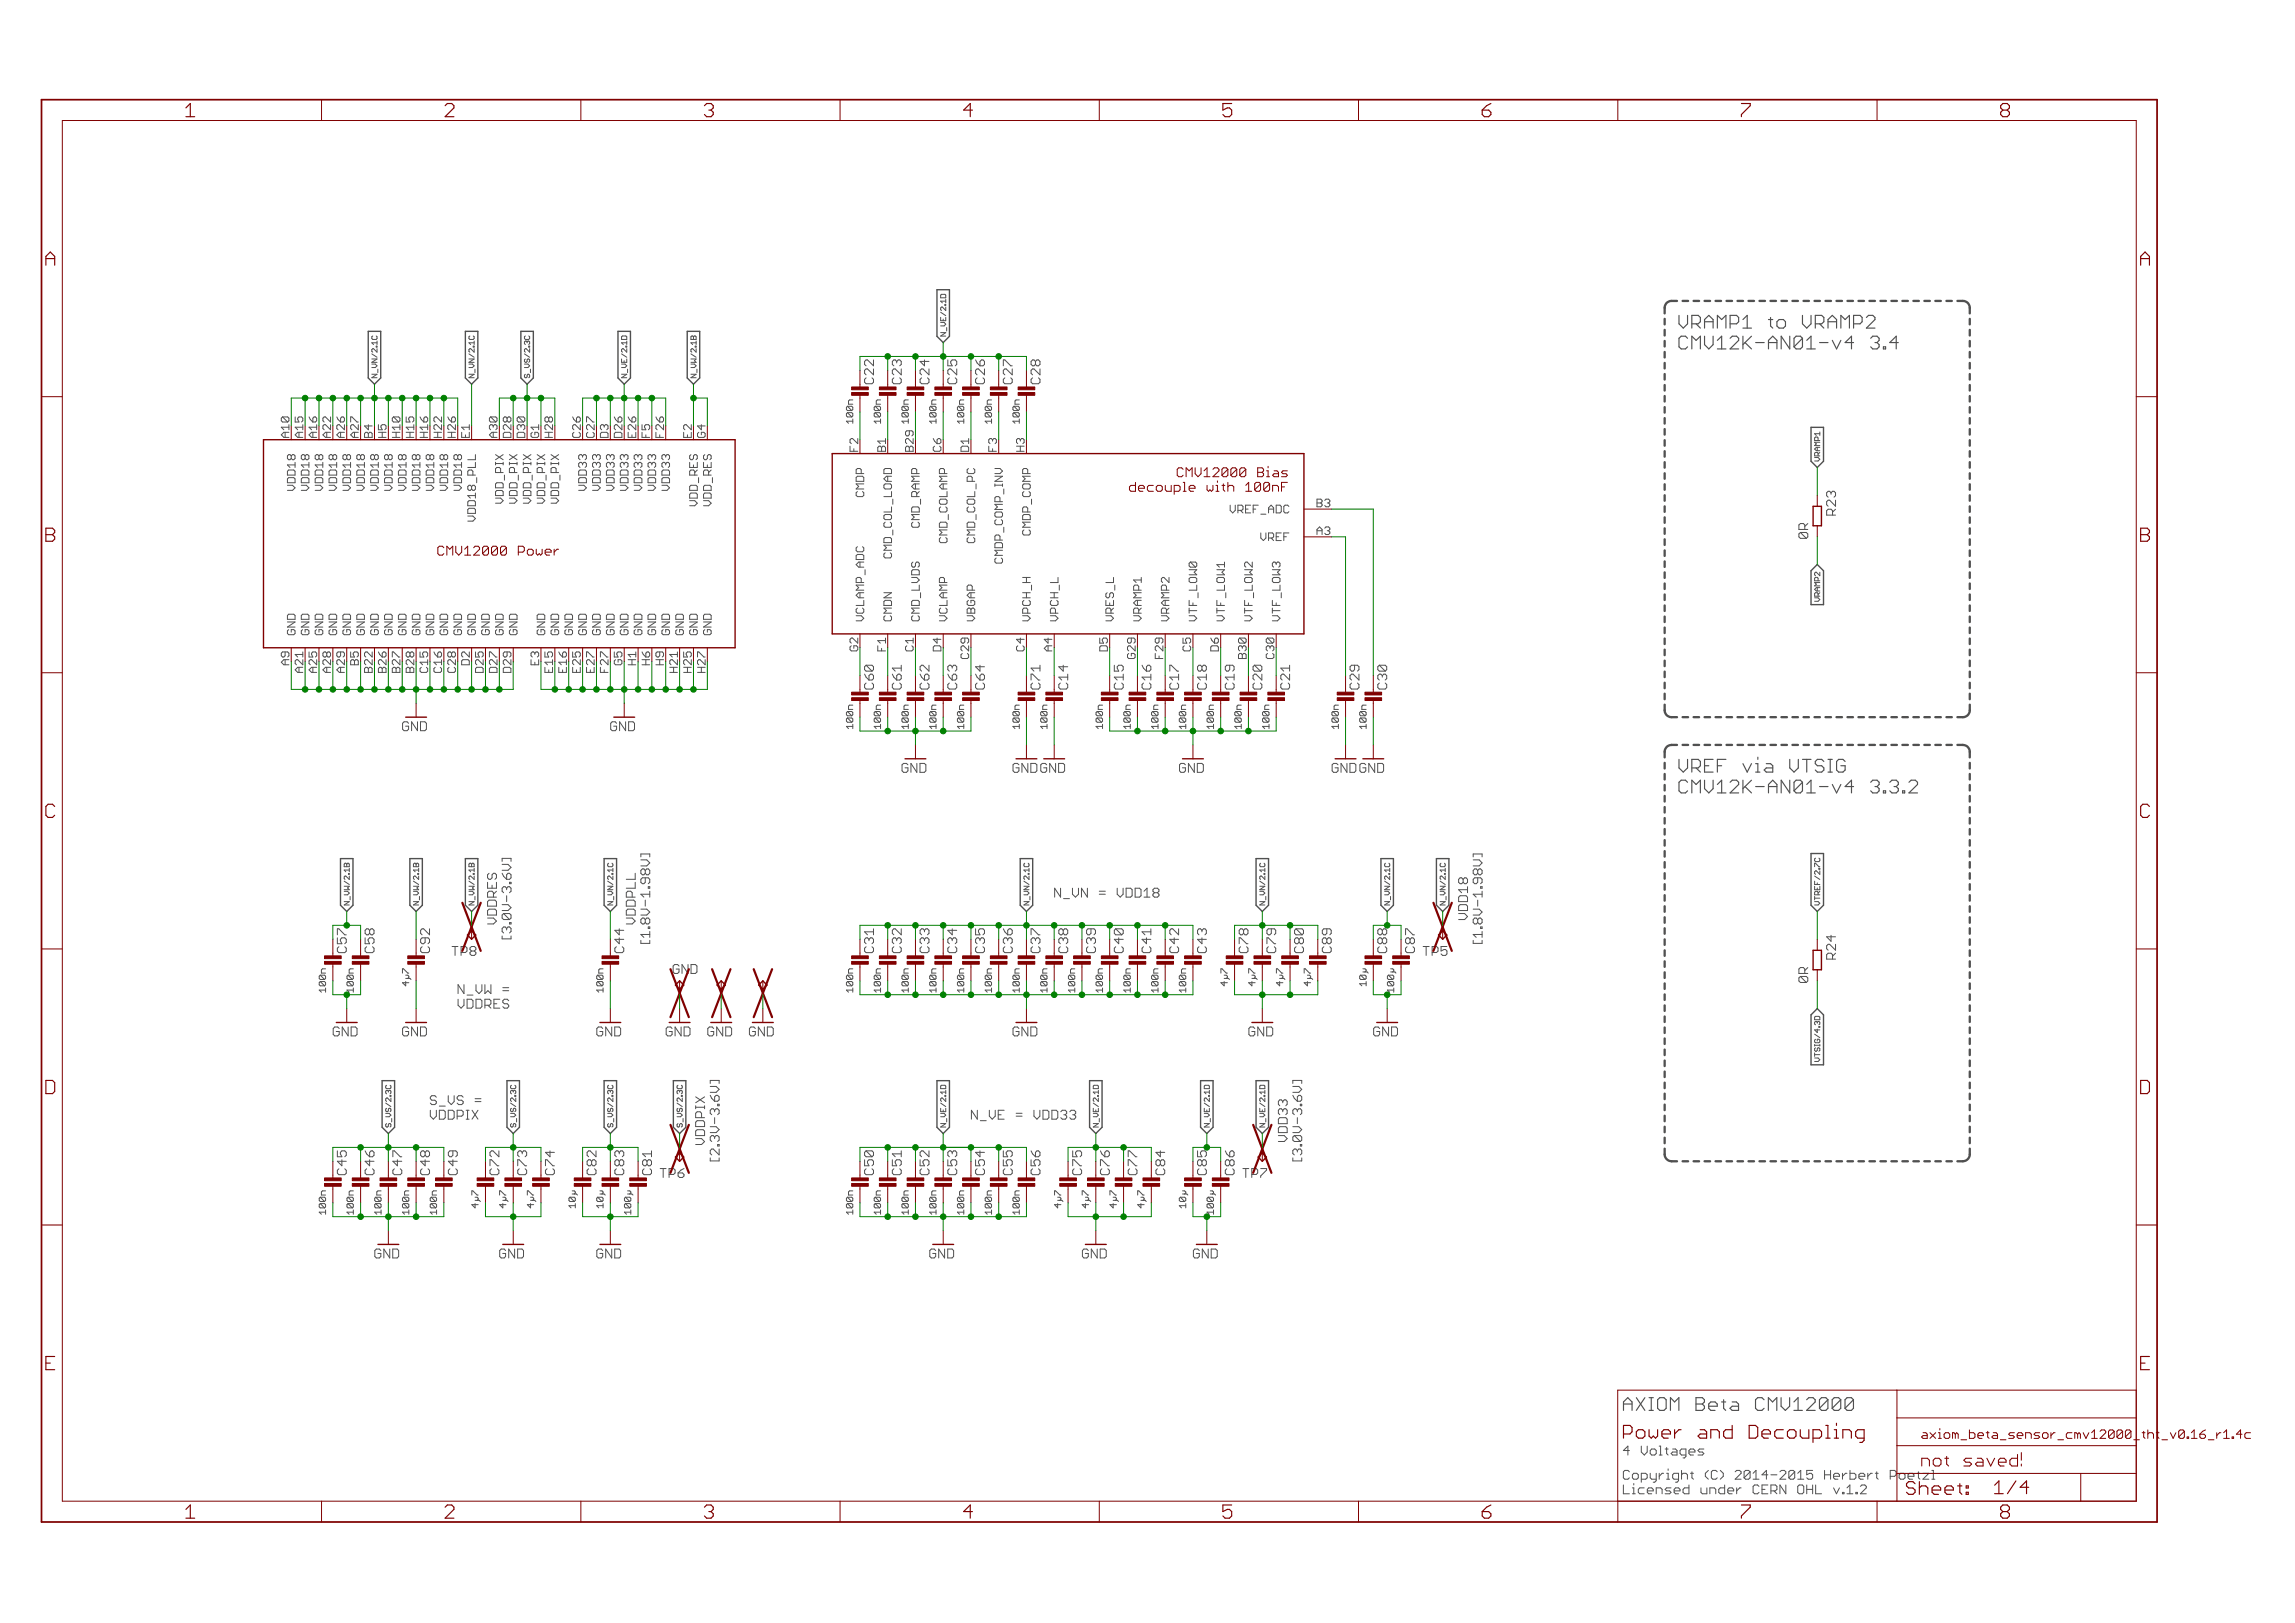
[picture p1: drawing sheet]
<svg xmlns="http://www.w3.org/2000/svg" width="420mm" height="297mm" viewBox="0 0 420 297" stroke-linecap="round" stroke-linejoin="round" font-family="sans-serif">
<defs><g id="words">
<g font-size="3.7" fill="#800000">
<text x="34" y="21.4">1</text>
<text x="81.5" y="21.4">2</text>
<text x="129" y="21.4">3</text>
<text x="176.4" y="21.4">4</text>
<text x="223.9" y="21.4">5</text>
<text x="271.4" y="21.4">6</text>
<text x="318.8" y="21.4">7</text>
<text x="366.3" y="21.4">8</text>
<text x="8.4" y="48.6">A</text>
<text x="391.9" y="48.6">A</text>
<text x="8.4" y="99.2">B</text>
<text x="391.9" y="99.2">B</text>
<text x="8.4" y="149.7">C</text>
<text x="391.9" y="149.7">C</text>
<text x="8.4" y="200.2">D</text>
<text x="391.9" y="200.2">D</text>
<text x="8.4" y="250.8">E</text>
<text x="391.9" y="250.8">E</text>
<text x="34" y="277.9">1</text>
<text x="81.5" y="277.9">2</text>
<text x="129" y="277.9">3</text>
<text x="176.4" y="277.9">4</text>
<text x="223.9" y="277.9">5</text>
<text x="271.4" y="277.9">6</text>
<text x="318.8" y="277.9">7</text>
<text x="366.3" y="277.9">8</text>
</g>
<g font-size="3.6" fill="#505050">
<text x="307.3" y="60.2">VRAMP1 to VRAMP2</text>
<text x="307.3" y="64">CMV12K-AN01-v4</text>
<text x="339.7" y="64">3.4</text>
<text x="307.3" y="141.4">VREF via VTSIG</text>
<text x="307.3" y="145.2">CMV12K-AN01-v4</text>
<text x="339.7" y="145.2">3.3.2</text>
<text x="297.1" y="258.2">AXIOM Beta CMV12000</text>
</g>
<g font-size="3.6" fill="#800000">
<text x="297.1" y="263.3">Power and Decoupling</text>
<text x="365.1" y="273.5">1/4</text>
</g>
<text font-size="3.2" fill="#800000" x="351.7" y="268.4">not saved!</text>
<g font-size="2.5" fill="#008000">
<text x="160" y="70.3" transform="rotate(-90 160 70.3)">C22</text>
<text x="165.1" y="70.3" transform="rotate(-90 165.1 70.3)">C23</text>
<text x="170.1" y="70.3" transform="rotate(-90 170.1 70.3)">C24</text>
<text x="175.2" y="70.3" transform="rotate(-90 175.2 70.3)">C25</text>
<text x="180.3" y="70.3" transform="rotate(-90 180.3 70.3)">C26</text>
<text x="185.4" y="70.3" transform="rotate(-90 185.4 70.3)">C27</text>
<text x="190.5" y="70.3" transform="rotate(-90 190.5 70.3)">C28</text>
<text x="63.5" y="174.4" transform="rotate(-90 63.5 174.4)">C57</text>
<text x="68.6" y="174.4" transform="rotate(-90 68.6 174.4)">C58</text>
<text x="160" y="174.4" transform="rotate(-90 160 174.4)">C31</text>
<text x="165.1" y="174.4" transform="rotate(-90 165.1 174.4)">C32</text>
<text x="170.1" y="174.4" transform="rotate(-90 170.1 174.4)">C33</text>
<text x="175.2" y="174.4" transform="rotate(-90 175.2 174.4)">C34</text>
<text x="180.3" y="174.4" transform="rotate(-90 180.3 174.4)">C35</text>
<text x="185.4" y="174.4" transform="rotate(-90 185.4 174.4)">C36</text>
<text x="190.5" y="174.4" transform="rotate(-90 190.5 174.4)">C37</text>
<text x="195.5" y="174.4" transform="rotate(-90 195.5 174.4)">C38</text>
<text x="200.6" y="174.4" transform="rotate(-90 200.6 174.4)">C39</text>
<text x="205.7" y="174.4" transform="rotate(-90 205.7 174.4)">C40</text>
<text x="210.8" y="174.4" transform="rotate(-90 210.8 174.4)">C41</text>
<text x="215.9" y="174.4" transform="rotate(-90 215.9 174.4)">C42</text>
<text x="220.9" y="174.4" transform="rotate(-90 220.9 174.4)">C43</text>
<text x="228.6" y="174.4" transform="rotate(-90 228.6 174.4)">C78</text>
<text x="233.6" y="174.4" transform="rotate(-90 233.6 174.4)">C79</text>
<text x="238.7" y="174.4" transform="rotate(-90 238.7 174.4)">C80</text>
<text x="243.8" y="174.4" transform="rotate(-90 243.8 174.4)">C89</text>
<text x="254" y="174.4" transform="rotate(-90 254 174.4)">C88</text>
<text x="259" y="174.4" transform="rotate(-90 259 174.4)">C87</text>
<text x="63.5" y="215.1" transform="rotate(-90 63.5 215.1)">C45</text>
<text x="68.6" y="215.1" transform="rotate(-90 68.6 215.1)">C46</text>
<text x="73.6" y="215.1" transform="rotate(-90 73.6 215.1)">C47</text>
<text x="78.7" y="215.1" transform="rotate(-90 78.7 215.1)">C48</text>
<text x="83.8" y="215.1" transform="rotate(-90 83.8 215.1)">C49</text>
<text x="91.4" y="215.1" transform="rotate(-90 91.4 215.1)">C72</text>
<text x="96.5" y="215.1" transform="rotate(-90 96.5 215.1)">C73</text>
<text x="101.6" y="215.1" transform="rotate(-90 101.6 215.1)">C74</text>
<text x="109.2" y="215.1" transform="rotate(-90 109.2 215.1)">C82</text>
<text x="114.3" y="215.1" transform="rotate(-90 114.3 215.1)">C83</text>
<text x="119.3" y="215.1" transform="rotate(-90 119.3 215.1)">C81</text>
<text x="160" y="215.1" transform="rotate(-90 160 215.1)">C50</text>
<text x="165.1" y="215.1" transform="rotate(-90 165.1 215.1)">C51</text>
<text x="170.1" y="215.1" transform="rotate(-90 170.1 215.1)">C52</text>
<text x="175.2" y="215.1" transform="rotate(-90 175.2 215.1)">C53</text>
<text x="180.3" y="215.1" transform="rotate(-90 180.3 215.1)">C54</text>
<text x="185.4" y="215.1" transform="rotate(-90 185.4 215.1)">C55</text>
<text x="190.5" y="215.1" transform="rotate(-90 190.5 215.1)">C56</text>
<text x="198.1" y="215.1" transform="rotate(-90 198.1 215.1)">C75</text>
<text x="203.2" y="215.1" transform="rotate(-90 203.2 215.1)">C76</text>
<text x="208.2" y="215.1" transform="rotate(-90 208.2 215.1)">C77</text>
<text x="213.3" y="215.1" transform="rotate(-90 213.3 215.1)">C84</text>
<text x="220.9" y="215.1" transform="rotate(-90 220.9 215.1)">C85</text>
<text x="226" y="215.1" transform="rotate(-90 226 215.1)">C86</text>
</g>
<g font-size="2.5" fill="#800000">
<text x="207.6" y="90">decouple with 100nF</text>
<text x="216.6" y="87.3">CMV12000 Bias</text>
<text x="80.9" y="101.7">CMV12000 Power</text>
<text x="160" y="126.2" transform="rotate(-90 160 126.2)">C60</text>
<text x="165.1" y="126.2" transform="rotate(-90 165.1 126.2)">C61</text>
<text x="170.1" y="126.2" transform="rotate(-90 170.1 126.2)">C62</text>
<text x="175.2" y="126.2" transform="rotate(-90 175.2 126.2)">C63</text>
<text x="180.3" y="126.2" transform="rotate(-90 180.3 126.2)">C64</text>
<text x="190.5" y="126.2" transform="rotate(-90 190.5 126.2)">C71</text>
<text x="195.5" y="126.2" transform="rotate(-90 195.5 126.2)">C14</text>
<text x="205.7" y="126.2" transform="rotate(-90 205.7 126.2)">C15</text>
<text x="210.8" y="126.2" transform="rotate(-90 210.8 126.2)">C16</text>
<text x="215.9" y="126.2" transform="rotate(-90 215.9 126.2)">C17</text>
<text x="220.9" y="126.2" transform="rotate(-90 220.9 126.2)">C18</text>
<text x="226" y="126.2" transform="rotate(-90 226 126.2)">C19</text>
<text x="231.1" y="126.2" transform="rotate(-90 231.1 126.2)">C20</text>
<text x="236.2" y="126.2" transform="rotate(-90 236.2 126.2)">C21</text>
<text x="248.9" y="126.2" transform="rotate(-90 248.9 126.2)">C29</text>
<text x="254" y="126.2" transform="rotate(-90 254 126.2)">C30</text>
<text x="73.6" y="133.8">GND</text>
<text x="111.7" y="133.8">GND</text>
<text x="165.1" y="141.4">GND</text>
<text x="185.4" y="141.4">GND GND</text>
<text x="215.9" y="141.4">GND</text>
<text x="243.8" y="141.4">GND GND</text>
<text x="78.7" y="174.4" transform="rotate(-90 78.7 174.4)">C92</text>
<text x="114.3" y="174.4" transform="rotate(-90 114.3 174.4)">C44</text>
<text x="60.9" y="189.7">GND</text>
<text x="73.6" y="189.7">GND</text>
<text x="109.2" y="189.7">GND</text>
<text x="121.9" y="189.7">GND</text>
<text x="129.5" y="189.7">GND</text>
<text x="137.1" y="189.7">GND</text>
<text x="185.4" y="189.7">GND</text>
<text x="228.6" y="189.7">GND</text>
<text x="251.4" y="189.7">GND</text>
<text x="68.6" y="230.3">GND</text>
<text x="91.4" y="230.3">GND</text>
<text x="109.2" y="230.3">GND</text>
<text x="170.1" y="230.3">GND</text>
<text x="198.1" y="230.3">GND</text>
<text x="218.4" y="230.3">GND</text>
<text x="297.1" y="270.8">Copyright (C) 2014-2015 Herbert Poetzl</text>
</g>
<g font-size="2.5" fill="#505050">
<text x="336.1" y="94.1" transform="rotate(-90 336.1 94.1)">R23</text>
<text x="331" y="98.5" transform="rotate(-90 331 98.5)">0R</text>
<text x="193" y="164.3">N_VN = VDD18</text>
<text x="91" y="168.8" transform="rotate(-90 91 168.8)">VDDRES</text>
<text x="93.6" y="172.5" transform="rotate(-90 93.6 172.5)">[3.0V-3.6V]</text>
<text x="116.4" y="168.8" transform="rotate(-90 116.4 168.8)">VDDPLL</text>
<text x="119" y="173.3" transform="rotate(-90 119 173.3)">[1.8V-1.98V]</text>
<text x="268.8" y="168" transform="rotate(-90 268.8 168)">VDD18</text>
<text x="271.4" y="173.3" transform="rotate(-90 271.4 173.3)">[1.8V-1.98V]</text>
<text x="83.1" y="174.9">TP8</text>
<text x="123.2" y="178.2">GND</text>
<text x="260.9" y="174.9">TP5</text>
<text x="331" y="179.7" transform="rotate(-90 331 179.7)">0R</text>
<text x="336.1" y="175.4" transform="rotate(-90 336.1 175.4)">R24</text>
<text x="83.8" y="181.9">N_VW =</text>
<text x="83.8" y="184.6">VDDRES</text>
<text x="78.7" y="202.2">S_VS =</text>
<text x="78.7" y="204.9">VDDPIX</text>
<text x="129.1" y="209.4" transform="rotate(-90 129.1 209.4)">VDDPIX</text>
<text x="177.8" y="204.9">N_VE = VDD33</text>
<text x="235.7" y="208.7" transform="rotate(-90 235.7 208.7)">VDD33</text>
<text x="121.2" y="215.6">TP6</text>
<text x="131.7" y="213.2" transform="rotate(-90 131.7 213.2)">[2.3V-3.6V]</text>
<text x="227.9" y="215.6">TP7</text>
<text x="238.4" y="213.2" transform="rotate(-90 238.4 213.2)">[3.0V-3.6V]</text>
<text x="297.1" y="266.4">4 Voltages</text>
<text x="297.1" y="273.5">Licensed under CERN OHL v.1.2</text>
</g>
<g font-size="2.3" fill="#800000">
<text x="351.7" y="263.3">axiom_beta_sensor_cmv12000_t</text>
<text x="391.4" y="263.3">ht_v0.16_r1.4c</text>
</g>
<g font-size="2.1" fill="#505050">
<text x="53" y="80.1" transform="rotate(-90 53 80.1)">A10</text>
<text x="58" y="80.1" transform="rotate(-90 58 80.1)">A16</text>
<text x="63.1" y="80.1" transform="rotate(-90 63.1 80.1)">A26</text>
<text x="73.3" y="80.1" transform="rotate(-90 73.3 80.1)">H10</text>
<text x="78.4" y="80.1" transform="rotate(-90 78.4 80.1)">H16</text>
<text x="83.4" y="80.1" transform="rotate(-90 83.4 80.1)">H26</text>
<text x="91.1" y="80.1" transform="rotate(-90 91.1 80.1)">A30</text>
<text x="106.3" y="80.1" transform="rotate(-90 106.3 80.1)">C26</text>
<text x="113.9" y="80.1" transform="rotate(-90 113.9 80.1)">D26</text>
<text x="54.1" y="89.3" transform="rotate(-90 54.1 89.3)">VDD18</text>
<text x="56.6" y="89.3" transform="rotate(-90 56.6 89.3)">VDD18</text>
<text x="59.2" y="89.3" transform="rotate(-90 59.2 89.3)">VDD18</text>
<text x="61.7" y="89.3" transform="rotate(-90 61.7 89.3)">VDD18</text>
<text x="64.2" y="89.3" transform="rotate(-90 64.2 89.3)">VDD18</text>
<text x="66.8" y="89.3" transform="rotate(-90 66.8 89.3)">VDD18</text>
<text x="69.3" y="89.3" transform="rotate(-90 69.3 89.3)">VDD18</text>
<text x="71.9" y="89.3" transform="rotate(-90 71.9 89.3)">VDD18</text>
<text x="74.4" y="89.3" transform="rotate(-90 74.4 89.3)">VDD18</text>
<text x="76.9" y="89.3" transform="rotate(-90 76.9 89.3)">VDD18</text>
<text x="79.5" y="89.3" transform="rotate(-90 79.5 89.3)">VDD18</text>
<text x="82" y="89.3" transform="rotate(-90 82 89.3)">VDD18</text>
<text x="84.6" y="89.3" transform="rotate(-90 84.6 89.3)">VDD18</text>
<text x="107.4" y="89.3" transform="rotate(-90 107.4 89.3)">VDD33</text>
<text x="110" y="89.3" transform="rotate(-90 110 89.3)">VDD33</text>
<text x="112.5" y="89.3" transform="rotate(-90 112.5 89.3)">VDD33</text>
<text x="115" y="89.3" transform="rotate(-90 115 89.3)">VDD33</text>
<text x="117.6" y="89.3" transform="rotate(-90 117.6 89.3)">VDD33</text>
<text x="120.1" y="89.3" transform="rotate(-90 120.1 89.3)">VDD33</text>
<text x="122.7" y="89.3" transform="rotate(-90 122.7 89.3)">VDD33</text>
<text x="87.1" y="94.4" transform="rotate(-90 87.1 94.4)">VDD18_PLL</text>
<text x="92.2" y="91.8" transform="rotate(-90 92.2 91.8)">VDD_PIX</text>
<text x="94.7" y="91.8" transform="rotate(-90 94.7 91.8)">VDD_PIX</text>
<text x="97.3" y="91.8" transform="rotate(-90 97.3 91.8)">VDD_PIX</text>
<text x="99.8" y="91.8" transform="rotate(-90 99.8 91.8)">VDD_PIX</text>
<text x="102.3" y="91.8" transform="rotate(-90 102.3 91.8)">VDD_PIX</text>
<text x="127.7" y="91.8" transform="rotate(-90 127.7 91.8)">VDD_RES</text>
<text x="130.3" y="91.8" transform="rotate(-90 130.3 91.8)">VDD_RES</text>
<text x="158.2" y="90.5" transform="rotate(-90 158.2 90.5)">CMDP</text>
<text x="168.4" y="95.7" transform="rotate(-90 168.4 95.7)">CMD_RAMP</text>
<text x="226.1" y="93.9">VREF_ADC</text>
<text x="241.1" y="92.8">B3</text>
<text x="163.3" y="100.8" transform="rotate(-90 163.3 100.8)">CMD_COL_LOAD</text>
<text x="173.4" y="98.3" transform="rotate(-90 173.4 98.3)">CMD_COLAMP</text>
<text x="178.5" y="98.3" transform="rotate(-90 178.5 98.3)">CMD_COL_PC</text>
<text x="188.7" y="97" transform="rotate(-90 188.7 97)">CMDP_COMP</text>
<text x="231.2" y="99">VREF</text>
<text x="241.1" y="97.9">A3</text>
<text x="183.6" y="102.1" transform="rotate(-90 183.6 102.1)">CMDP_COMP_INV</text>
<text x="158.2" y="113.7" transform="rotate(-90 158.2 113.7)">VCLAMP_ADC</text>
<text x="163.3" y="113.7" transform="rotate(-90 163.3 113.7)">CMDN</text>
<text x="168.4" y="113.7" transform="rotate(-90 168.4 113.7)">CMD_LVDS</text>
<text x="173.4" y="113.7" transform="rotate(-90 173.4 113.7)">VCLAMP</text>
<text x="178.5" y="113.7" transform="rotate(-90 178.5 113.7)">VBGAP</text>
<text x="188.7" y="113.7" transform="rotate(-90 188.7 113.7)">VPCH_H</text>
<text x="193.8" y="113.7" transform="rotate(-90 193.8 113.7)">VPCH_L</text>
<text x="203.9" y="113.7" transform="rotate(-90 203.9 113.7)">VRES_L</text>
<text x="209" y="113.7" transform="rotate(-90 209 113.7)">VRAMP1</text>
<text x="214.1" y="113.7" transform="rotate(-90 214.1 113.7)">VRAMP2</text>
<text x="219.2" y="113.7" transform="rotate(-90 219.2 113.7)">VTF_LOW0</text>
<text x="224.2" y="113.7" transform="rotate(-90 224.2 113.7)">VTF_LOW1</text>
<text x="229.3" y="113.7" transform="rotate(-90 229.3 113.7)">VTF_LOW2</text>
<text x="234.4" y="113.7" transform="rotate(-90 234.4 113.7)">VTF_LOW3</text>
<text x="54.1" y="116.2" transform="rotate(-90 54.1 116.2)">GND</text>
<text x="56.6" y="116.2" transform="rotate(-90 56.6 116.2)">GND</text>
<text x="59.2" y="116.2" transform="rotate(-90 59.2 116.2)">GND</text>
<text x="61.7" y="116.2" transform="rotate(-90 61.7 116.2)">GND</text>
<text x="64.2" y="116.2" transform="rotate(-90 64.2 116.2)">GND</text>
<text x="66.8" y="116.2" transform="rotate(-90 66.8 116.2)">GND</text>
<text x="69.3" y="116.2" transform="rotate(-90 69.3 116.2)">GND</text>
<text x="71.9" y="116.2" transform="rotate(-90 71.9 116.2)">GND</text>
<text x="74.4" y="116.2" transform="rotate(-90 74.4 116.2)">GND</text>
<text x="76.9" y="116.2" transform="rotate(-90 76.9 116.2)">GND</text>
<text x="79.5" y="116.2" transform="rotate(-90 79.5 116.2)">GND</text>
<text x="82" y="116.2" transform="rotate(-90 82 116.2)">GND</text>
<text x="84.6" y="116.2" transform="rotate(-90 84.6 116.2)">GND</text>
<text x="87.1" y="116.2" transform="rotate(-90 87.1 116.2)">GND</text>
<text x="89.6" y="116.2" transform="rotate(-90 89.6 116.2)">GND</text>
<text x="92.2" y="116.2" transform="rotate(-90 92.2 116.2)">GND</text>
<text x="94.7" y="116.2" transform="rotate(-90 94.7 116.2)">GND</text>
<text x="99.8" y="116.2" transform="rotate(-90 99.8 116.2)">GND</text>
<text x="102.3" y="116.2" transform="rotate(-90 102.3 116.2)">GND</text>
<text x="104.9" y="116.2" transform="rotate(-90 104.9 116.2)">GND</text>
<text x="107.4" y="116.2" transform="rotate(-90 107.4 116.2)">GND</text>
<text x="110" y="116.2" transform="rotate(-90 110 116.2)">GND</text>
<text x="112.5" y="116.2" transform="rotate(-90 112.5 116.2)">GND</text>
<text x="115" y="116.2" transform="rotate(-90 115 116.2)">GND</text>
<text x="117.6" y="116.2" transform="rotate(-90 117.6 116.2)">GND</text>
<text x="120.1" y="116.2" transform="rotate(-90 120.1 116.2)">GND</text>
<text x="122.7" y="116.2" transform="rotate(-90 122.7 116.2)">GND</text>
<text x="125.2" y="116.2" transform="rotate(-90 125.2 116.2)">GND</text>
<text x="127.7" y="116.2" transform="rotate(-90 127.7 116.2)">GND</text>
<text x="130.3" y="116.2" transform="rotate(-90 130.3 116.2)">GND</text>
<text x="60.6" y="122.8" transform="rotate(-90 60.6 122.8)">A28</text>
<text x="70.7" y="122.8" transform="rotate(-90 70.7 122.8)">B26</text>
<text x="75.8" y="122.8" transform="rotate(-90 75.8 122.8)">B28</text>
<text x="83.4" y="122.8" transform="rotate(-90 83.4 122.8)">C28</text>
<text x="88.5" y="122.8" transform="rotate(-90 88.5 122.8)">D25</text>
<text x="103.8" y="122.8" transform="rotate(-90 103.8 122.8)">E16</text>
<text x="119" y="121.5" transform="rotate(-90 119 121.5)">H6</text>
<text x="126.6" y="122.8" transform="rotate(-90 126.6 122.8)">H25</text>
</g>
<g font-size="2.1" fill="#800000">
<text x="55.5" y="80.1" transform="rotate(-90 55.5 80.1)">A15</text>
<text x="60.6" y="80.1" transform="rotate(-90 60.6 80.1)">A22</text>
<text x="65.7" y="80.1" transform="rotate(-90 65.7 80.1)">A27</text>
<text x="68.2" y="80.1" transform="rotate(-90 68.2 80.1)">B4</text>
<text x="70.7" y="80.1" transform="rotate(-90 70.7 80.1)">H5</text>
<text x="75.8" y="80.1" transform="rotate(-90 75.8 80.1)">H15</text>
<text x="80.9" y="80.1" transform="rotate(-90 80.9 80.1)">H22</text>
<text x="86" y="80.1" transform="rotate(-90 86 80.1)">E1</text>
<text x="93.6" y="80.1" transform="rotate(-90 93.6 80.1)">D28</text>
<text x="96.1" y="80.1" transform="rotate(-90 96.1 80.1)">D30</text>
<text x="98.7" y="80.1" transform="rotate(-90 98.7 80.1)">G1</text>
<text x="101.2" y="80.1" transform="rotate(-90 101.2 80.1)">H28</text>
<text x="108.8" y="80.1" transform="rotate(-90 108.8 80.1)">C27</text>
<text x="111.4" y="80.1" transform="rotate(-90 111.4 80.1)">D3</text>
<text x="116.5" y="80.1" transform="rotate(-90 116.5 80.1)">E26</text>
<text x="119" y="80.1" transform="rotate(-90 119 80.1)">F5</text>
<text x="121.5" y="80.1" transform="rotate(-90 121.5 80.1)">F26</text>
<text x="126.6" y="80.1" transform="rotate(-90 126.6 80.1)">E2</text>
<text x="129.2" y="80.1" transform="rotate(-90 129.2 80.1)">G4</text>
<text x="157.1" y="82.7" transform="rotate(-90 157.1 82.7)">F2</text>
<text x="162.2" y="82.7" transform="rotate(-90 162.2 82.7)">B1</text>
<text x="167.2" y="82.7" transform="rotate(-90 167.2 82.7)">B29</text>
<text x="172.3" y="82.7" transform="rotate(-90 172.3 82.7)">C6</text>
<text x="177.4" y="82.7" transform="rotate(-90 177.4 82.7)">D1</text>
<text x="182.5" y="82.7" transform="rotate(-90 182.5 82.7)">F3</text>
<text x="187.6" y="82.7" transform="rotate(-90 187.6 82.7)">H3</text>
<text x="157.1" y="119" transform="rotate(-90 157.1 119)">G2</text>
<text x="162.2" y="119" transform="rotate(-90 162.2 119)">F1</text>
<text x="167.2" y="119" transform="rotate(-90 167.2 119)">C1</text>
<text x="172.3" y="119" transform="rotate(-90 172.3 119)">D4</text>
<text x="187.6" y="119" transform="rotate(-90 187.6 119)">C4</text>
<text x="192.6" y="119" transform="rotate(-90 192.6 119)">A4</text>
<text x="202.8" y="119" transform="rotate(-90 202.8 119)">D5</text>
<text x="218" y="119" transform="rotate(-90 218 119)">C5</text>
<text x="223.1" y="119" transform="rotate(-90 223.1 119)">D6</text>
<text x="53" y="121.5" transform="rotate(-90 53 121.5)">A9</text>
<text x="55.5" y="122.8" transform="rotate(-90 55.5 122.8)">A21</text>
<text x="58" y="122.8" transform="rotate(-90 58 122.8)">A25</text>
<text x="63.1" y="122.8" transform="rotate(-90 63.1 122.8)">A29</text>
<text x="65.7" y="121.5" transform="rotate(-90 65.7 121.5)">B5</text>
<text x="68.2" y="122.8" transform="rotate(-90 68.2 122.8)">B22</text>
<text x="73.3" y="122.8" transform="rotate(-90 73.3 122.8)">B27</text>
<text x="78.4" y="122.8" transform="rotate(-90 78.4 122.8)">C15</text>
<text x="80.9" y="122.8" transform="rotate(-90 80.9 122.8)">C16</text>
<text x="86" y="121.5" transform="rotate(-90 86 121.5)">D2</text>
<text x="91.1" y="122.8" transform="rotate(-90 91.1 122.8)">D27</text>
<text x="93.6" y="122.8" transform="rotate(-90 93.6 122.8)">D29</text>
<text x="98.7" y="121.5" transform="rotate(-90 98.7 121.5)">E3</text>
<text x="101.2" y="122.8" transform="rotate(-90 101.2 122.8)">E15</text>
<text x="106.3" y="122.8" transform="rotate(-90 106.3 122.8)">E25</text>
<text x="108.8" y="122.8" transform="rotate(-90 108.8 122.8)">E27</text>
<text x="111.4" y="122.8" transform="rotate(-90 111.4 122.8)">F27</text>
<text x="113.9" y="121.5" transform="rotate(-90 113.9 121.5)">G5</text>
<text x="116.5" y="121.5" transform="rotate(-90 116.5 121.5)">H1</text>
<text x="121.5" y="121.5" transform="rotate(-90 121.5 121.5)">H9</text>
<text x="124.1" y="122.8" transform="rotate(-90 124.1 122.8)">H21</text>
<text x="129.2" y="122.8" transform="rotate(-90 129.2 122.8)">H27</text>
<text x="177.4" y="120.3" transform="rotate(-90 177.4 120.3)">C29</text>
<text x="207.9" y="120.3" transform="rotate(-90 207.9 120.3)">G29</text>
<text x="213" y="120.3" transform="rotate(-90 213 120.3)">F29</text>
<text x="228.2" y="120.3" transform="rotate(-90 228.2 120.3)">B30</text>
<text x="233.3" y="120.3" transform="rotate(-90 233.3 120.3)">C30</text>
</g>
<g font-size="1.8" fill="#505050">
<text x="156.2" y="77.2" transform="rotate(-90 156.2 77.2)">100n</text>
<text x="161.3" y="77.2" transform="rotate(-90 161.3 77.2)">100n</text>
<text x="166.3" y="77.2" transform="rotate(-90 166.3 77.2)">100n</text>
<text x="171.4" y="77.2" transform="rotate(-90 171.4 77.2)">100n</text>
<text x="176.5" y="77.2" transform="rotate(-90 176.5 77.2)">100n</text>
<text x="181.6" y="77.2" transform="rotate(-90 181.6 77.2)">100n</text>
<text x="186.7" y="77.2" transform="rotate(-90 186.7 77.2)">100n</text>
<text x="156.2" y="133" transform="rotate(-90 156.2 133)">100n</text>
<text x="161.3" y="133" transform="rotate(-90 161.3 133)">100n</text>
<text x="166.3" y="133" transform="rotate(-90 166.3 133)">100n</text>
<text x="171.4" y="133" transform="rotate(-90 171.4 133)">100n</text>
<text x="176.5" y="133" transform="rotate(-90 176.5 133)">100n</text>
<text x="186.7" y="133" transform="rotate(-90 186.7 133)">100n</text>
<text x="191.7" y="133" transform="rotate(-90 191.7 133)">100n</text>
<text x="201.9" y="133" transform="rotate(-90 201.9 133)">100n</text>
<text x="207" y="133" transform="rotate(-90 207 133)">100n</text>
<text x="212.1" y="133" transform="rotate(-90 212.1 133)">100n</text>
<text x="217.1" y="133" transform="rotate(-90 217.1 133)">100n</text>
<text x="222.2" y="133" transform="rotate(-90 222.2 133)">100n</text>
<text x="227.3" y="133" transform="rotate(-90 227.3 133)">100n</text>
<text x="232.4" y="133" transform="rotate(-90 232.4 133)">100n</text>
<text x="245.1" y="133" transform="rotate(-90 245.1 133)">100n</text>
<text x="250.1" y="133" transform="rotate(-90 250.1 133)">100n</text>
<text x="59.7" y="181.3" transform="rotate(-90 59.7 181.3)">100n</text>
<text x="64.7" y="181.3" transform="rotate(-90 64.7 181.3)">100n</text>
<text x="74.9" y="180.2" transform="rotate(-90 74.9 180.2)">4µ7</text>
<text x="110.5" y="181.3" transform="rotate(-90 110.5 181.3)">100n</text>
<text x="156.2" y="181.3" transform="rotate(-90 156.2 181.3)">100n</text>
<text x="161.3" y="181.3" transform="rotate(-90 161.3 181.3)">100n</text>
<text x="166.3" y="181.3" transform="rotate(-90 166.3 181.3)">100n</text>
<text x="171.4" y="181.3" transform="rotate(-90 171.4 181.3)">100n</text>
<text x="176.5" y="181.3" transform="rotate(-90 176.5 181.3)">100n</text>
<text x="181.6" y="181.3" transform="rotate(-90 181.6 181.3)">100n</text>
<text x="186.7" y="181.3" transform="rotate(-90 186.7 181.3)">100n</text>
<text x="191.7" y="181.3" transform="rotate(-90 191.7 181.3)">100n</text>
<text x="196.8" y="181.3" transform="rotate(-90 196.8 181.3)">100n</text>
<text x="201.9" y="181.3" transform="rotate(-90 201.9 181.3)">100n</text>
<text x="207" y="181.3" transform="rotate(-90 207 181.3)">100n</text>
<text x="212.1" y="181.3" transform="rotate(-90 212.1 181.3)">100n</text>
<text x="217.1" y="181.3" transform="rotate(-90 217.1 181.3)">100n</text>
<text x="224.8" y="180.2" transform="rotate(-90 224.8 180.2)">4µ7</text>
<text x="229.8" y="180.2" transform="rotate(-90 229.8 180.2)">4µ7</text>
<text x="234.9" y="180.2" transform="rotate(-90 234.9 180.2)">4µ7</text>
<text x="240" y="180.2" transform="rotate(-90 240 180.2)">4µ7</text>
<text x="250.1" y="180.2" transform="rotate(-90 250.1 180.2)">10µ</text>
<text x="255.2" y="181.3" transform="rotate(-90 255.2 181.3)">100µ</text>
<text x="59.7" y="221.9" transform="rotate(-90 59.7 221.9)">100n</text>
<text x="64.7" y="221.9" transform="rotate(-90 64.7 221.9)">100n</text>
<text x="69.8" y="221.9" transform="rotate(-90 69.8 221.9)">100n</text>
<text x="74.9" y="221.9" transform="rotate(-90 74.9 221.9)">100n</text>
<text x="80" y="221.9" transform="rotate(-90 80 221.9)">100n</text>
<text x="87.6" y="220.8" transform="rotate(-90 87.6 220.8)">4µ7</text>
<text x="92.7" y="220.8" transform="rotate(-90 92.7 220.8)">4µ7</text>
<text x="97.8" y="220.8" transform="rotate(-90 97.8 220.8)">4µ7</text>
<text x="105.4" y="220.8" transform="rotate(-90 105.4 220.8)">10µ</text>
<text x="110.5" y="220.8" transform="rotate(-90 110.5 220.8)">10µ</text>
<text x="115.5" y="221.9" transform="rotate(-90 115.5 221.9)">100µ</text>
<text x="156.2" y="221.9" transform="rotate(-90 156.2 221.9)">100n</text>
<text x="161.3" y="221.9" transform="rotate(-90 161.3 221.9)">100n</text>
<text x="166.3" y="221.9" transform="rotate(-90 166.3 221.9)">100n</text>
<text x="171.4" y="221.9" transform="rotate(-90 171.4 221.9)">100n</text>
<text x="176.5" y="221.9" transform="rotate(-90 176.5 221.9)">100n</text>
<text x="181.6" y="221.9" transform="rotate(-90 181.6 221.9)">100n</text>
<text x="186.7" y="221.9" transform="rotate(-90 186.7 221.9)">100n</text>
<text x="194.3" y="220.8" transform="rotate(-90 194.3 220.8)">4µ7</text>
<text x="199.4" y="220.8" transform="rotate(-90 199.4 220.8)">4µ7</text>
<text x="204.4" y="220.8" transform="rotate(-90 204.4 220.8)">4µ7</text>
<text x="209.5" y="220.8" transform="rotate(-90 209.5 220.8)">4µ7</text>
<text x="217.1" y="220.8" transform="rotate(-90 217.1 220.8)">10µ</text>
<text x="222.2" y="221.9" transform="rotate(-90 222.2 221.9)">100µ</text>
</g>
<g font-size="1.4" fill="#505050">
<text x="173.2" y="61.5" transform="rotate(-90 173.2 61.5)">N_VE/2.1D</text>
<text x="69.1" y="69.2" transform="rotate(-90 69.1 69.2)">N_VN/2.1C</text>
<text x="86.8" y="69.2" transform="rotate(-90 86.8 69.2)">N_VN/2.1C</text>
<text x="97" y="69.2" transform="rotate(-90 97 69.2)">S_VS/2.3C</text>
<text x="114.8" y="69.2" transform="rotate(-90 114.8 69.2)">N_VE/2.1D</text>
<text x="127.5" y="69.2" transform="rotate(-90 127.5 69.2)">N_VW/2.1B</text>
<text x="333.2" y="84.4" transform="rotate(-90 333.2 84.4)">VRAMP1</text>
<text x="333.2" y="109.5" transform="rotate(-90 333.2 109.5)">VRAMP2</text>
<text x="64" y="165.7" transform="rotate(-90 64 165.7)">N_VW/2.1B</text>
<text x="76.7" y="165.7" transform="rotate(-90 76.7 165.7)">N_VW/2.1B</text>
<text x="86.8" y="165.7" transform="rotate(-90 86.8 165.7)">N_VW/2.1B</text>
<text x="112.2" y="165.7" transform="rotate(-90 112.2 165.7)">N_VN/2.1C</text>
<text x="188.4" y="165.7" transform="rotate(-90 188.4 165.7)">N_VN/2.1C</text>
<text x="231.6" y="165.7" transform="rotate(-90 231.6 165.7)">N_VN/2.1C</text>
<text x="254.5" y="165.7" transform="rotate(-90 254.5 165.7)">N_VN/2.1C</text>
<text x="264.6" y="165.7" transform="rotate(-90 264.6 165.7)">N_VN/2.1C</text>
<text x="333.2" y="165.7" transform="rotate(-90 333.2 165.7)">VTREF/2.7C</text>
<text x="333.2" y="194.2" transform="rotate(-90 333.2 194.2)">VTSIG/4.3D</text>
<text x="71.6" y="206.3" transform="rotate(-90 71.6 206.3)">S_VS/2.3C</text>
<text x="94.5" y="206.3" transform="rotate(-90 94.5 206.3)">S_VS/2.3C</text>
<text x="112.2" y="206.3" transform="rotate(-90 112.2 206.3)">S_VS/2.3C</text>
<text x="124.9" y="206.3" transform="rotate(-90 124.9 206.3)">S_VS/2.3C</text>
<text x="173.2" y="206.3" transform="rotate(-90 173.2 206.3)">N_VE/2.1D</text>
<text x="201.1" y="206.3" transform="rotate(-90 201.1 206.3)">N_VE/2.1D</text>
<text x="221.4" y="206.3" transform="rotate(-90 221.4 206.3)">N_VE/2.1D</text>
<text x="231.6" y="206.3" transform="rotate(-90 231.6 206.3)">N_VE/2.1D</text>
</g>
</g></defs>
<g fill="none" stroke="#505050" stroke-width=".18">
<path d="M87 94.9l-.4 .5h-1M127.7 92.1l-.5 .5h-.9M130.2 92.1l-.5 .5h-.9M166.9 96.3l.2 .2h1l.2-.2M172 98.6v.5l.2 .2h.9l.3-.2v-.5M177.1 98.6v.5l.2 .2h.9l.3-.2v-.5M187.2 97.2v.5l.3 .2h.9l.2-.2v-.5M225.2 92.5v.9l.5 .5M157 100.1l-.3 .2M157.9 100.1l.2 .2M161.8 101.4v.5l.3 .2h.9l.2-.2v-.5M182.1 102.4v.4l.3 .3h.9l.2-.3v-.4"/>
<path d="M333.2 109.7l-.4 .3h-.6M211.3 162.6h.6l.3 .2v.3l-.3 .3M211.3 163.4h.6M211.9 163.4l.3 .3v.2l-.3 .3h-.6M196.1 203.2h.6l.2 .3v.3l-.2 .2M196.4 204h.3M196.7 204l.2 .3v.3l-.2 .2h-.6M341.7 272v.3l-1.1 1.1h1.1"/>
</g>
<g fill="none" stroke="#505050" stroke-width=".42">
<path d="M304.8 58.4v1M307 55.1a1.95 1.95 0 0 0-2 .4 2.2 2.2 0 0 0-.2 1.9M308 55.1h1.1M310 55.1h1.1M312.1 55.1h1M314.1 55.1h1M316.1 55.1h1M318.1 55.1h1M320.1 55.1h1M322.1 55.1h1M324.1 55.1h1M326.1 55.1h1.1"/>
<path d="M328.1 55.1h1.1M330.2 55.1h1M332.2 55.1h1M334.2 55.1h1M336.2 55.1h1M338.2 55.1h1M340.2 55.1h1M342.2 55.1h1.1M344.3 55.1h1M346.3 55.1h1M348.3 55.1h1M350.3 55.1h1"/>
<path d="M352.3 55.1h1M354.3 55.1h1M356.3 55.1h1M358.4 55.1a1.95 1.95 0 0 1 1.9 .4 2.2 2.2 0 0 1 .3 1.9M360.6 58.4v1M304.8 60.4v1M304.8 62.4v1M304.8 64.4v1M304.8 66.4v1M304.8 68.5v1M304.8 70.5v1M304.8 72.5v1"/>
<path d="M304.8 74.5v1M304.8 76.5v1M304.8 78.5v1M360.6 60.4v1M360.6 62.4v1M360.6 64.4v1M360.6 66.4v1M360.6 68.5v1M360.6 70.5v1M360.6 72.5v1M360.6 74.5v1M360.6 76.5v1"/>
<path d="M360.6 78.5v1M304.8 80.6v1M304.8 82.6v1M304.8 84.6v1M304.8 86.6v1M304.8 88.6v1M304.8 90.6v1.1M304.8 92.7v1M304.8 94.7v1M304.8 96.7v1M304.8 98.7v1M360.6 80.6v1"/>
<path d="M360.6 82.6v1M360.6 84.6v1M360.6 86.6v1M360.6 88.6v1M360.6 90.6v1.1M360.6 92.7v1M360.6 94.7v1M360.6 96.7v1M360.6 98.7v1M304.8 100.7v1M304.8 102.7v1.1M304.8 104.8v1"/>
<path d="M304.8 106.8v1M304.8 108.8v1M304.8 110.8v1M304.8 112.8v1.1M304.8 114.9v1M304.8 116.9v1M304.8 118.9v1M360.6 100.7v1M360.6 102.7v1.1M360.6 104.8v1M360.6 106.8v1M360.6 108.8v1"/>
<path d="M360.6 110.8v1M360.6 112.8v1.1M360.6 114.9v1M360.6 116.9v1M360.6 118.9v1M304.8 129a1.97 1.97 0 0 0 .4 2 2.1 2.1 0 0 0 1.8 .3M304.8 120.9v1M304.8 122.9v1M304.8 124.9v1.1M304.8 127v1M304.8 139.6v1.1M307 136.3a2.01 2.01 0 0 0-2 .5 2.1 2.1 0 0 0-.2 1.8"/>
<path d="M308 136.3h1.1M308 131.3h1.1M310 136.3h1.1M310 131.3h1.1M312.1 136.3h1M312.1 131.3h1M314.1 136.3h1M314.1 131.3h1M316.1 136.3h1M316.1 131.3h1M318.1 136.3h1M318.1 131.3h1"/>
<path d="M320.1 136.3h1M320.1 131.3h1M322.1 136.3h1M322.1 131.3h1M324.1 136.3h1M324.1 131.3h1M326.1 136.3h1.1M326.1 131.3h1.1M328.1 136.3h1.1M328.1 131.3h1.1M330.2 136.3h1M330.2 131.3h1"/>
<path d="M332.2 136.3h1M332.2 131.3h1M334.2 136.3h1M334.2 131.3h1M336.2 136.3h1M336.2 131.3h1M338.2 136.3h1M338.2 131.3h1M340.2 136.3h1M340.2 131.3h1M342.2 136.3h1.1M342.2 131.3h1.1"/>
<path d="M344.3 136.3h1M344.3 131.3h1M346.3 136.3h1M346.3 131.3h1M348.3 136.3h1M348.3 131.3h1M350.3 136.3h1M350.3 131.3h1M352.3 136.3h1M352.3 131.3h1M354.3 136.3h1M354.3 131.3h1"/>
<path d="M356.3 136.3h1M356.3 131.3h1M358.4 136.3a2.01 2.01 0 0 1 1.9 .5 2.1 2.1 0 0 1 .3 1.8M360.6 129a1.97 1.97 0 0 1-.4 2 2.1 2.1 0 0 1-1.8 .3M360.6 120.9v1M360.6 122.9v1M360.6 124.9v1.1M360.6 127v1M360.6 139.6v1.1M304.8 141.6v1.1M304.8 143.7v1M304.8 145.7v1"/>
<path d="M304.8 147.7v1M304.8 149.7v1M304.8 151.7v1M304.8 153.8v1M304.8 155.8v1M304.8 157.8v1M304.8 159.8v1M360.6 141.6v1.1M360.6 143.7v1M360.6 145.7v1M360.6 147.7v1M360.6 149.7v1"/>
<path d="M360.6 151.7v1M360.6 153.8v1M360.6 155.8v1M360.6 157.8v1M360.6 159.8v1M304.8 161.8v1M304.8 163.8v1M304.8 165.9v1M304.8 167.9v1M304.8 169.9v1M304.8 171.9v1M304.8 173.9v1"/>
<path d="M304.8 175.9v1.1M304.8 177.9v1.1M304.8 180v1M360.6 161.8v1M360.6 163.8v1M360.6 165.9v1M360.6 167.9v1M360.6 169.9v1M360.6 171.9v1M360.6 173.9v1M360.6 175.9v1.1M360.6 177.9v1.1"/>
<path d="M360.6 180v1M304.8 182v1M304.8 184v1M304.8 186v1M304.8 188v1.1M304.8 190.1v1M304.8 192.1v1M304.8 194.1v1M304.8 196.1v1M304.8 198.1v1.1M360.6 182v1M360.6 184v1"/>
<path d="M360.6 186v1M360.6 188v1.1M360.6 190.1v1M360.6 192.1v1M360.6 194.1v1M360.6 196.1v1M360.6 198.1v1.1M304.8 210.2a1.97 1.97 0 0 0 .4 2 2.18 2.18 0 0 0 1.8 .3M304.8 200.2v1M304.8 202.2v1M304.8 204.2v1M304.8 206.2v1"/>
<path d="M304.8 208.2v1M308 212.5h1.1M310 212.5h1.1M312.1 212.5h1M314.1 212.5h1M316.1 212.5h1M318.1 212.5h1M320.1 212.5h1M322.1 212.5h1M324.1 212.5h1M326.1 212.5h1.1M328.1 212.5h1.1"/>
<path d="M330.2 212.5h1M332.2 212.5h1M334.2 212.5h1M336.2 212.5h1M338.2 212.5h1M340.2 212.5h1M342.2 212.5h1.1M344.3 212.5h1M346.3 212.5h1M348.3 212.5h1M350.3 212.5h1M352.3 212.5h1"/>
<path d="M354.3 212.5h1M356.3 212.5h1M360.6 210.2a1.97 1.97 0 0 1-.4 2 2.18 2.18 0 0 1-1.8 .3M360.6 200.2v1M360.6 202.2v1M360.6 204.2v1M360.6 206.2v1M360.6 208.2v1"/>
</g>
<path d="M342.1 57.7h.8l.4 .4v.4l-1.6 1.5M339 61.5l-1.2 1.2h1.5M346 62.7h1.5M339 142.8l-1.2 1.2h1.5M338.9 255.8l.4 .4M339.3 256.2v1.5l-.4 .4M339.3 256.2l-1.5 1.5" fill="none" stroke="#505050" stroke-width=".21"/>
<g fill="none" stroke="#505050" stroke-width=".25">
<path d="M171.5 53h2.3v8.6l-1.1 1.1-1.2-1.1zM67.4 60.6h2.3v8.6l-1.1 1.1-1.2-1.1zM85.2 60.6h2.3v8.6l-1.2 1.1-1.1-1.1zM95.4 60.6h2.2v8.6l-1.1 1.1-1.1-1.1zM113.1 60.6h2.3v8.6l-1.1 1.1-1.2-1.1zM125.8 60.6h2.3v8.6l-1.1 1.1-1.2-1.1zM331.6 78.2h2.2v6.2l-1.1 1.2-1.1-1.2zM332.7 103.3l1.1 1.2v6.2h-2.2v-6.2zM62.3 157.1h2.3v8.6l-1.1 1.1-1.2-1.1zM75 157.1h2.3v8.6l-1.1 1.1-1.2-1.1zM85.2 157.1h2.3v8.6l-1.2 1.1-1.1-1.1zM110.6 157.1h2.3v8.6l-1.2 1.1-1.1-1.1z"/>
<path d="M186.8 157.1h2.3v8.6l-1.2 1.1-1.1-1.1zM230 157.1h2.2v8.6l-1.1 1.1-1.1-1.1zM252.8 157.1h2.3v8.6l-1.1 1.1-1.2-1.1zM263 157.1h2.3v8.6l-1.2 1.1-1.1-1.1zM331.6 156.2h2.2v9.5l-1.1 1.1-1.1-1.1zM70 197.8h2.2v8.5l-1.1 1.2-1.1-1.2zM92.8 197.8h2.3v8.5l-1.1 1.2-1.2-1.2zM110.6 197.8h2.3v8.5l-1.2 1.2-1.1-1.2zM123.3 197.8h2.3v8.5l-1.2 1.2-1.1-1.2zM171.5 197.8h2.3v8.5l-1.1 1.2-1.2-1.2zM199.5 197.8h2.3v8.5l-1.2 1.2-1.1-1.2zM219.8 197.8h2.3v8.5l-1.2 1.2-1.1-1.2z"/>
<path d="M230 197.8h2.2v8.5l-1.1 1.2-1.1-1.2zM332.7 184.6l1.1 1.1v9.2h-2.2v-9.2z"/>
</g>
<path d="M48.2 80.5h86.4v38.1h-86.4zM152.4 83h86.3v33h-86.3zM331.9 92.7h1.6v3.5h-1.6zM85.6 171.1l.7-.7 .8 .7-.8 .8zM263.4 171.1l.7-.7 .8 .7-.8 .8zM331.9 173.9h1.6v3.6h-1.6zM123.7 180.3l.7-.8 .8 .8-.8 .7zM131.3 180.3l.7-.8 .8 .8-.8 .7zM138.9 180.3l.8-.8 .7 .8-.7 .7zM123.7 211.8l.7-.8 .8 .8-.8 .7zM231.1 211l.8 .8-.8 .7-.8-.7z" fill="none" stroke="#800000" stroke-width=".25"/>
<g fill="none" stroke="#800000" stroke-width=".18">
<path d="M58.9 18.2v3.9M106.3 18.2v3.9M153.8 18.2v3.9M201.3 18.2v3.9M248.7 18.2v3.9M296.2 18.2v3.9M343.6 18.2v3.9M11.4 22.1h379.7v252.6h-379.7zM7.6 72.6h3.8M157.4 72.3v3.1M162.5 72.3v3.1M167.6 72.3v3.1"/>
<path d="M172.7 72.3v3.1M177.8 72.3v3.1M182.8 72.3v3.1M187.9 72.3v3.1M391.1 72.6h3.8M80.4 100l-.2 .2v1.1l.2 .3M207.1 88.8l-.3 .3v.5l.3 .3M216.3 85.6h-.5l-.3 .3v1.1l.3 .2M238.7 93.2h5.1M238.7 98.3h5.1M332.7 90.6v2.1M332.7 96.2v2.1"/>
<path d="M7.6 123.1h3.8M76.2 128.7v2.6M114.3 128.7v2.6M157.4 128.2v3.1M162.5 128.2v3.1M167.6 128.2v3.1M167.6 136.3v2.6M172.7 128.2v3.1M177.8 128.2v3.1M187.9 128.2v3.1M187.9 136.3v2.6M193 128.2v3.1"/>
<path d="M193 136.3v2.6M203.2 128.2v3.1M208.2 128.2v3.1M213.3 128.2v3.1M218.4 128.2v3.1M218.4 136.3v2.6M223.5 128.2v3.1M228.6 128.2v3.1M233.6 128.2v3.1M246.3 128.2v3.1M246.3 136.3v2.6M251.4 128.2v3.1"/>
<path d="M251.4 136.3v2.6M391.1 123.1h3.8M7.6 173.7h3.8M60.9 176.5v3M66 176.5v3M76.2 176.5v3M86.3 169.4v2.5M111.7 176.5v3M124.4 179.5v2.6M132 179.5v2.6M139.7 179.5v2.6M157.4 176.5v3"/>
<path d="M162.5 176.5v3M167.6 176.5v3M172.7 176.5v3M177.8 176.5v3M182.8 176.5v3M187.9 176.5v3M193 176.5v3M198.1 176.5v3M203.2 176.5v3M208.2 176.5v3M213.3 176.5v3M218.4 176.5v3"/>
<path d="M226 176.5v3M231.1 176.5v3M236.2 176.5v3M241.3 176.5v3M251.4 176.5v3M256.5 176.5v3M264.1 169.4v2.5M332.7 171.9v2M332.7 177.5v2M391.1 173.7h3.8M63.5 184.6v2.5M76.2 184.6v2.5"/>
<path d="M111.7 184.6v2.5M124.4 184.6v2.5M132 184.6v2.5M139.7 184.6v2.5M187.9 184.6v2.5M231.1 184.6v2.5M254 184.6v2.5M60.9 217.1v3M66 217.1v3M71.1 217.1v3M76.2 217.1v3M81.3 217.1v3"/>
<path d="M88.9 217.1v3M94 217.1v3M99 217.1v3M106.7 217.1v3M111.7 217.1v3M116.8 217.1v3M124.4 210v2.5M157.4 217.1v3M162.5 217.1v3M167.6 217.1v3M172.7 217.1v3M177.8 217.1v3"/>
<path d="M182.8 217.1v3M187.9 217.1v3M195.5 217.1v3M200.6 217.1v3M205.7 217.1v3M210.8 217.1v3M218.4 217.1v3M223.5 217.1v3M231.1 210v2.5M7.6 224.2h3.8M71.1 225.2v2.6M94 225.2v2.6"/>
<path d="M111.7 225.2v2.6M172.7 225.2v2.6M200.6 225.2v2.6M220.9 225.2v2.6M391.1 224.2h3.8M347.3 254.4v20.3M347.3 259.5h43.8M391.1 254.4h-94.9v24.2M58.9 274.7v3.9M106.3 274.7v3.9M153.8 274.7v3.9M201.3 274.7v3.9"/>
<path d="M248.7 274.7v3.9M343.6 274.7v3.9M347.3 269.7h43.8M347.3 264.6h43.8M380.9 269.7v5M411.2 262.2h.8M411.2 263.2h.8"/>
</g>
<g fill="#800000" stroke="#800000" stroke-width=".18">
<path d="M155.9 127.7h3.1v.5h-3.1z"/>
<path d="M155.9 126.7h3.1v.5h-3.1z"/>
<path d="M161 127.7h3v.5h-3z"/>
<path d="M161 126.7h3v.5h-3z"/>
<path d="M166.1 127.7h3v.5h-3z"/>
<path d="M166.1 126.7h3v.5h-3z"/>
<path d="M171.2 127.7h3v.5h-3z"/>
<path d="M171.2 126.7h3v.5h-3z"/>
<path d="M176.2 127.7h3.1v.5h-3.1z"/>
<path d="M176.2 126.7h3.1v.5h-3.1z"/>
<path d="M186.4 127.7h3v.5h-3z"/>
<path d="M186.4 126.7h3v.5h-3z"/>
<path d="M191.5 127.7h3v.5h-3z"/>
<path d="M191.5 126.7h3v.5h-3z"/>
<path d="M201.6 127.7h3.1v.5h-3.1z"/>
<path d="M201.6 126.7h3.1v.5h-3.1z"/>
<path d="M206.7 127.7h3.1v.5h-3.1z"/>
<path d="M206.7 126.7h3.1v.5h-3.1z"/>
<path d="M211.8 127.7h3v.5h-3z"/>
<path d="M211.8 126.7h3v.5h-3z"/>
<path d="M216.9 127.7h3v.5h-3z"/>
<path d="M216.9 126.7h3v.5h-3z"/>
<path d="M222 127.7h3v.5h-3z"/>
<path d="M222 126.7h3v.5h-3z"/>
<path d="M227 127.7h3.1v.5h-3.1z"/>
<path d="M227 126.7h3.1v.5h-3.1z"/>
<path d="M232.1 127.7h3.1v.5h-3.1z"/>
<path d="M232.1 126.7h3.1v.5h-3.1z"/>
<path d="M155.9 71.8h3.1v.5h-3.1z"/>
<path d="M155.9 70.8h3.1v.5h-3.1z"/>
<path d="M161 71.8h3v.5h-3z"/>
<path d="M161 70.8h3v.5h-3z"/>
<path d="M166.1 71.8h3v.5h-3z"/>
<path d="M166.1 70.8h3v.5h-3z"/>
<path d="M171.2 71.8h3v.5h-3z"/>
<path d="M171.2 70.8h3v.5h-3z"/>
<path d="M176.2 71.8h3.1v.5h-3.1z"/>
<path d="M176.2 70.8h3.1v.5h-3.1z"/>
<path d="M181.3 71.8h3.1v.5h-3.1z"/>
<path d="M181.3 70.8h3.1v.5h-3.1z"/>
<path d="M186.4 71.8h3v.5h-3z"/>
<path d="M186.4 70.8h3v.5h-3z"/>
<path d="M244.8 127.7h3.1v.5h-3.1z"/>
<path d="M244.8 126.7h3.1v.5h-3.1z"/>
<path d="M249.9 127.7h3v.5h-3z"/>
<path d="M249.9 126.7h3v.5h-3z"/>
<path d="M155.9 176h3.1v.5h-3.1z"/>
<path d="M155.9 174.9h3.1v.6h-3.1z"/>
<path d="M161 176h3v.5h-3z"/>
<path d="M161 174.9h3v.6h-3z"/>
<path d="M166.1 176h3v.5h-3z"/>
<path d="M166.1 174.9h3v.6h-3z"/>
<path d="M171.2 176h3v.5h-3z"/>
<path d="M171.2 174.9h3v.6h-3z"/>
<path d="M176.2 176h3.1v.5h-3.1z"/>
<path d="M176.2 174.9h3.1v.6h-3.1z"/>
<path d="M181.3 176h3.1v.5h-3.1z"/>
<path d="M181.3 174.9h3.1v.6h-3.1z"/>
<path d="M186.4 176h3v.5h-3z"/>
<path d="M186.4 174.9h3v.6h-3z"/>
<path d="M191.5 176h3v.5h-3z"/>
<path d="M191.5 174.9h3v.6h-3z"/>
<path d="M196.6 176h3v.5h-3z"/>
<path d="M196.6 174.9h3v.6h-3z"/>
<path d="M201.6 176h3.1v.5h-3.1z"/>
<path d="M201.6 174.9h3.1v.6h-3.1z"/>
<path d="M206.7 176h3.1v.5h-3.1z"/>
<path d="M206.7 174.9h3.1v.6h-3.1z"/>
<path d="M211.8 176h3v.5h-3z"/>
<path d="M211.8 174.9h3v.6h-3z"/>
<path d="M216.9 176h3v.5h-3z"/>
<path d="M216.9 174.9h3v.6h-3z"/>
<path d="M110.2 176h3.1v.5h-3.1z"/>
<path d="M110.2 174.9h3.1v.6h-3.1z"/>
<path d="M59.4 216.6h3.1v.5h-3.1z"/>
<path d="M59.4 215.6h3.1v.5h-3.1z"/>
<path d="M64.5 216.6h3v.5h-3z"/>
<path d="M64.5 215.6h3v.5h-3z"/>
<path d="M69.6 216.6h3v.5h-3z"/>
<path d="M69.6 215.6h3v.5h-3z"/>
<path d="M74.7 216.6h3v.5h-3z"/>
<path d="M74.7 215.6h3v.5h-3z"/>
<path d="M79.7 216.6h3.1v.5h-3.1z"/>
<path d="M79.7 215.6h3.1v.5h-3.1z"/>
<path d="M155.9 216.6h3.1v.5h-3.1z"/>
<path d="M155.9 215.6h3.1v.5h-3.1z"/>
<path d="M161 216.6h3v.5h-3z"/>
<path d="M161 215.6h3v.5h-3z"/>
<path d="M166.1 216.6h3v.5h-3z"/>
<path d="M166.1 215.6h3v.5h-3z"/>
<path d="M171.2 216.6h3v.5h-3z"/>
<path d="M171.2 215.6h3v.5h-3z"/>
<path d="M176.2 216.6h3.1v.5h-3.1z"/>
<path d="M176.2 215.6h3.1v.5h-3.1z"/>
<path d="M181.3 216.6h3.1v.5h-3.1z"/>
<path d="M181.3 215.6h3.1v.5h-3.1z"/>
<path d="M186.4 216.6h3v.5h-3z"/>
<path d="M186.4 215.6h3v.5h-3z"/>
<path d="M59.4 176h3.1v.5h-3.1z"/>
<path d="M59.4 174.9h3.1v.6h-3.1z"/>
<path d="M74.7 176h3v.5h-3z"/>
<path d="M74.7 174.9h3v.6h-3z"/>
<path d="M87.4 216.6h3v.5h-3z"/>
<path d="M87.4 215.6h3v.5h-3z"/>
<path d="M92.4 216.6h3.1v.5h-3.1z"/>
<path d="M92.4 215.6h3.1v.5h-3.1z"/>
<path d="M97.5 216.6h3.1v.5h-3.1z"/>
<path d="M97.5 215.6h3.1v.5h-3.1z"/>
<path d="M194 216.6h3.1v.5h-3.1z"/>
<path d="M194 215.6h3.1v.5h-3.1z"/>
<path d="M199.1 216.6h3v.5h-3z"/>
<path d="M199.1 215.6h3v.5h-3z"/>
<path d="M204.2 216.6h3v.5h-3z"/>
<path d="M204.2 215.6h3v.5h-3z"/>
<path d="M224.5 176h3v.5h-3z"/>
<path d="M224.5 174.9h3v.6h-3z"/>
<path d="M229.6 176h3v.5h-3z"/>
<path d="M229.6 174.9h3v.6h-3z"/>
<path d="M234.7 176h3v.5h-3z"/>
<path d="M234.7 174.9h3v.6h-3z"/>
<path d="M115.3 216.6h3v.5h-3z"/>
<path d="M115.3 215.6h3v.5h-3z"/>
<path d="M105.1 216.6h3.1v.5h-3.1z"/>
<path d="M105.1 215.6h3.1v.5h-3.1z"/>
<path d="M110.2 216.6h3.1v.5h-3.1z"/>
<path d="M110.2 215.6h3.1v.5h-3.1z"/>
<path d="M222 216.6h3v.5h-3z"/>
<path d="M222 215.6h3v.5h-3z"/>
<path d="M216.9 216.6h3v.5h-3z"/>
<path d="M216.9 215.6h3v.5h-3z"/>
<path d="M209.3 216.6h3v.5h-3z"/>
<path d="M209.3 215.6h3v.5h-3z"/>
<path d="M255 176h3v.5h-3z"/>
<path d="M255 174.9h3v.6h-3z"/>
<path d="M249.9 176h3v.5h-3z"/>
<path d="M249.9 174.9h3v.6h-3z"/>
<path d="M239.7 176h3.1v.5h-3.1z"/>
<path d="M239.7 174.9h3.1v.6h-3.1z"/>
<path d="M64.5 176h3v.5h-3z"/>
<path d="M64.5 174.9h3v.6h-3z"/>
</g>
<g fill="none" stroke="#800000" stroke-width=".4">
<path d="M84.6 165.2l3.4 8.8M88 165.2l-3.4 8.8M122.7 177.4l3.4 8.8M126.1 177.4l-3.4 8.8M130.4 177.4l3.3 8.8M133.7 177.4l-3.3 8.8M138 177.4l3.4 8.8M141.4 177.4l-3.4 8.8M262.4 165.2l3.4 8.8M265.8 165.2l-3.4 8.8M122.7 205.9l3.4 8.8M126.1 205.9l-3.4 8.8"/>
<path d="M229.4 205.9l3.4 8.8M232.8 205.9l-3.4 8.8"/>
</g>
<path d="M349 271.9l.4 .4h.8l.4 .4v.4l-.4 .4h-.8l-.4-.4M351.4 271.2v2.3M351.8 271.9l-.4 .4M352.6 271.9l.3 .4v1.2M354.1 271.9l-.4 .4v.8l.4 .4h.8M354.9 271.9l.4 .4v.4h-1.6M356.1 272.7h1.5v-.4l-.4-.4h-.8l-.3 .4v.8l.3 .4h.8M358.4 271.9h.8M358.8 271.5v1.6l.4 .4M360 271.9h.3v.4h-.3zM360 273.1h.3v.4h-.3z" fill="none" stroke="#800000" stroke-width=".21"/>
<path d="M7.6 18.2h387.3v260.4h-387.3z" fill="none" stroke="#800000" stroke-width=".32"/>
<g fill="none" stroke="#008000" stroke-width=".18">
<path d="M53.3 77.9v-5h30.5v5M55.9 72.9v5M58.4 72.9v5M60.9 72.9v5M63.5 72.9v5M66 72.9v5M68.6 70.3v7.6M71.1 72.9v5M73.6 72.9v5M76.2 72.9v5M78.7 72.9v5M81.3 72.9v5"/>
<path d="M86.3 70.3v7.6M91.4 77.9v-5h10.2v5M94 72.9v5M96.5 70.3v7.6M99 72.9v5M106.7 77.9v-5h15.2v5M109.2 72.9v5M111.7 72.9v5M114.3 70.3v7.6M116.8 72.9v5M119.3 72.9v5M127 72.9h2.5v5"/>
<path d="M127 70.3v7.6M157.4 65.2h30.5M157.4 75.4v5.1M162.5 75.4v5.1M167.6 75.4v5.1M172.7 62.7v2.5M172.7 75.4v5.1M177.8 75.4v5.1M182.8 75.4v5.1M187.9 75.4v5.1M243.8 98.3h2.5v25.3M243.8 93.2h7.6v30.4"/>
<path d="M332.7 85.6v5M332.7 98.3v5M157.4 118.6v5M162.5 118.6v5M167.6 118.6v5M172.7 118.6v5M177.8 118.6v5M187.9 118.6v5M193 118.6v5M203.2 118.6v5M208.2 118.6v5M213.3 118.6v5"/>
<path d="M218.4 118.6v5M223.5 118.6v5M228.6 118.6v5M233.6 118.6v5M53.3 121.1v5.1h40.7v-5.1M55.9 121.1v5.1M58.4 121.1v5.1M60.9 121.1v5.1M63.5 121.1v5.1M66 121.1v5.1M68.6 121.1v5.1M71.1 121.1v5.1"/>
<path d="M73.6 121.1v5.1M76.2 121.1v7.6M78.7 121.1v5.1M81.3 121.1v5.1M83.8 121.1v5.1M86.3 121.1v5.1M88.9 121.1v5.1M91.4 121.1v5.1M99 121.1v5.1h30.5v-5.1M101.6 121.1v5.1M104.1 121.1v5.1M106.7 121.1v5.1"/>
<path d="M109.2 121.1v5.1M111.7 121.1v5.1M114.3 121.1v7.6M116.8 121.1v5.1M119.3 121.1v5.1M121.9 121.1v5.1M124.4 121.1v5.1M127 121.1v5.1M157.4 131.3v2.5h20.4v-2.5M162.5 131.3v2.5M167.6 131.3v5M172.7 131.3v2.5"/>
<path d="M187.9 131.3v5M193 131.3v5M203.2 131.3v2.5h30.4v-2.5M208.2 131.3v2.5M213.3 131.3v2.5M218.4 131.3v5M223.5 131.3v2.5M228.6 131.3v2.5M246.3 131.3v5M251.4 131.3v5M60.9 179.5v2.6h5.1v-2.6M63.5 166.8v2.6h2.5"/>
<path d="M76.2 166.8v5.1M76.2 179.5v5.1M86.3 166.8v2.6M111.7 166.8v5.1M111.7 179.5v5.1M157.4 179.5v2.6h61v-2.6M157.4 169.4h61M162.5 179.5v2.6M167.6 179.5v2.6M172.7 179.5v2.6M177.8 179.5v2.6M182.8 179.5v2.6"/>
<path d="M187.9 166.8v2.6M187.9 179.5v5.1M193 179.5v2.6M198.1 179.5v2.6M203.2 179.5v2.6M208.2 179.5v2.6M213.3 179.5v2.6M226 179.5v2.6h15.3v-2.6M226 169.4h15.3M231.1 166.8v2.6M231.1 179.5v5.1M236.2 179.5v2.6"/>
<path d="M251.4 179.5v2.6h5.1v-2.6M254 166.8v2.6h2.5M264.1 166.8v2.6M332.7 166.8v5.1M332.7 179.5v5.1M63.5 182.1v2.5M124.4 182.1v2.5M132 182.1v2.5M139.7 182.1v2.5M254 182.1v2.5M60.9 210h20.4M71.1 207.5v2.5"/>
<path d="M88.9 210h10.1M94 207.5v2.5M106.7 210h10.1M111.7 207.5v2.5M124.4 207.5v2.5M157.4 210h30.5M172.7 207.5v2.5M195.5 210h15.3M200.6 207.5v2.5M220.9 207.5v2.5h2.6M231.1 207.5v2.5M60.9 220.1v2.6h20.4v-2.6"/>
<path d="M66 220.1v2.6M71.1 220.1v5.1M76.2 220.1v2.6M88.9 220.1v2.6h10.1v-2.6M94 220.1v5.1M106.7 220.1v2.6h10.1v-2.6M111.7 220.1v5.1M157.4 220.1v2.6h30.5v-2.6M162.5 220.1v2.6M167.6 220.1v2.6M172.7 220.1v5.1M177.8 220.1v2.6"/>
<path d="M182.8 220.1v2.6M195.5 220.1v2.6h15.3v-2.6M200.6 220.1v5.1M205.7 220.1v2.6M218.4 220.1v2.6h5.1v-2.6M220.9 222.7v2.5"/>
</g>
<g fill="#008000" stroke="#008000" stroke-width=".18">
<circle cx="94" cy="72.9" r=".51"/>
<circle cx="96.5" cy="72.9" r=".51"/>
<circle cx="99" cy="72.9" r=".51"/>
<circle cx="66" cy="210" r=".51"/>
<circle cx="71.1" cy="210" r=".51"/>
<circle cx="76.2" cy="210" r=".51"/>
<circle cx="94" cy="210" r=".51"/>
<circle cx="111.7" cy="210" r=".51"/>
<circle cx="109.2" cy="72.9" r=".51"/>
<circle cx="111.7" cy="72.9" r=".51"/>
<circle cx="114.3" cy="72.9" r=".51"/>
<circle cx="116.8" cy="72.9" r=".51"/>
<circle cx="119.3" cy="72.9" r=".51"/>
<circle cx="162.5" cy="210" r=".51"/>
<circle cx="167.6" cy="210" r=".51"/>
<circle cx="172.7" cy="210" r=".51"/>
<circle cx="177.8" cy="210" r=".51"/>
<circle cx="182.8" cy="210" r=".51"/>
<circle cx="200.6" cy="210" r=".51"/>
<circle cx="205.7" cy="210" r=".51"/>
<circle cx="220.9" cy="210" r=".51"/>
<circle cx="162.5" cy="65.2" r=".51"/>
<circle cx="167.6" cy="65.2" r=".51"/>
<circle cx="172.7" cy="65.2" r=".51"/>
<circle cx="177.8" cy="65.2" r=".51"/>
<circle cx="182.8" cy="65.2" r=".51"/>
<circle cx="127" cy="126.2" r=".51"/>
<circle cx="124.4" cy="126.2" r=".51"/>
<circle cx="121.9" cy="126.2" r=".51"/>
<circle cx="119.3" cy="126.2" r=".51"/>
<circle cx="116.8" cy="126.2" r=".51"/>
<circle cx="114.3" cy="126.2" r=".51"/>
<circle cx="111.7" cy="126.2" r=".51"/>
<circle cx="109.2" cy="126.2" r=".51"/>
<circle cx="106.7" cy="126.2" r=".51"/>
<circle cx="104.1" cy="126.2" r=".51"/>
<circle cx="101.6" cy="126.2" r=".51"/>
<circle cx="55.9" cy="126.2" r=".51"/>
<circle cx="58.4" cy="126.2" r=".51"/>
<circle cx="60.9" cy="126.2" r=".51"/>
<circle cx="63.5" cy="126.2" r=".51"/>
<circle cx="66" cy="126.2" r=".51"/>
<circle cx="68.6" cy="126.2" r=".51"/>
<circle cx="71.1" cy="126.2" r=".51"/>
<circle cx="73.6" cy="126.2" r=".51"/>
<circle cx="76.2" cy="126.2" r=".51"/>
<circle cx="78.7" cy="126.2" r=".51"/>
<circle cx="81.3" cy="126.2" r=".51"/>
<circle cx="83.8" cy="126.2" r=".51"/>
<circle cx="86.3" cy="126.2" r=".51"/>
<circle cx="88.9" cy="126.2" r=".51"/>
<circle cx="91.4" cy="126.2" r=".51"/>
<circle cx="162.5" cy="133.8" r=".51"/>
<circle cx="167.6" cy="133.8" r=".51"/>
<circle cx="172.7" cy="133.8" r=".51"/>
<circle cx="208.2" cy="133.8" r=".51"/>
<circle cx="213.3" cy="133.8" r=".51"/>
<circle cx="218.4" cy="133.8" r=".51"/>
<circle cx="223.5" cy="133.8" r=".51"/>
<circle cx="228.6" cy="133.8" r=".51"/>
<circle cx="66" cy="222.7" r=".51"/>
<circle cx="71.1" cy="222.7" r=".51"/>
<circle cx="76.2" cy="222.7" r=".51"/>
<circle cx="162.5" cy="222.7" r=".51"/>
<circle cx="167.6" cy="222.7" r=".51"/>
<circle cx="172.7" cy="222.7" r=".51"/>
<circle cx="177.8" cy="222.7" r=".51"/>
<circle cx="182.8" cy="222.7" r=".51"/>
<circle cx="63.5" cy="182.1" r=".51"/>
<circle cx="162.5" cy="182.1" r=".51"/>
<circle cx="167.6" cy="182.1" r=".51"/>
<circle cx="172.7" cy="182.1" r=".51"/>
<circle cx="177.8" cy="182.1" r=".51"/>
<circle cx="182.8" cy="182.1" r=".51"/>
<circle cx="187.9" cy="182.1" r=".51"/>
<circle cx="193" cy="182.1" r=".51"/>
<circle cx="198.1" cy="182.1" r=".51"/>
<circle cx="203.2" cy="182.1" r=".51"/>
<circle cx="208.2" cy="182.1" r=".51"/>
<circle cx="213.3" cy="182.1" r=".51"/>
<circle cx="94" cy="222.7" r=".51"/>
<circle cx="220.9" cy="222.7" r=".51"/>
<circle cx="200.6" cy="222.7" r=".51"/>
<circle cx="205.7" cy="222.7" r=".51"/>
<circle cx="254" cy="182.1" r=".51"/>
<circle cx="231.1" cy="182.1" r=".51"/>
<circle cx="236.2" cy="182.1" r=".51"/>
<circle cx="111.7" cy="222.7" r=".51"/>
<circle cx="162.5" cy="169.4" r=".51"/>
<circle cx="167.6" cy="169.4" r=".51"/>
<circle cx="172.7" cy="169.4" r=".51"/>
<circle cx="177.8" cy="169.4" r=".51"/>
<circle cx="182.8" cy="169.4" r=".51"/>
<circle cx="187.9" cy="169.4" r=".51"/>
<circle cx="193" cy="169.4" r=".51"/>
<circle cx="198.1" cy="169.4" r=".51"/>
<circle cx="203.2" cy="169.4" r=".51"/>
<circle cx="208.2" cy="169.4" r=".51"/>
<circle cx="213.3" cy="169.4" r=".51"/>
<circle cx="55.9" cy="72.9" r=".51"/>
<circle cx="58.4" cy="72.9" r=".51"/>
<circle cx="60.9" cy="72.9" r=".51"/>
<circle cx="63.5" cy="72.9" r=".51"/>
<circle cx="66" cy="72.9" r=".51"/>
<circle cx="68.6" cy="72.9" r=".51"/>
<circle cx="71.1" cy="72.9" r=".51"/>
<circle cx="73.6" cy="72.9" r=".51"/>
<circle cx="76.2" cy="72.9" r=".51"/>
<circle cx="78.7" cy="72.9" r=".51"/>
<circle cx="81.3" cy="72.9" r=".51"/>
<circle cx="231.1" cy="169.4" r=".51"/>
<circle cx="236.2" cy="169.4" r=".51"/>
<circle cx="254" cy="169.4" r=".51"/>
<circle cx="63.5" cy="169.4" r=".51"/>
<circle cx="127" cy="72.9" r=".51"/>
</g>
<use href="#words"/>
</svg>
